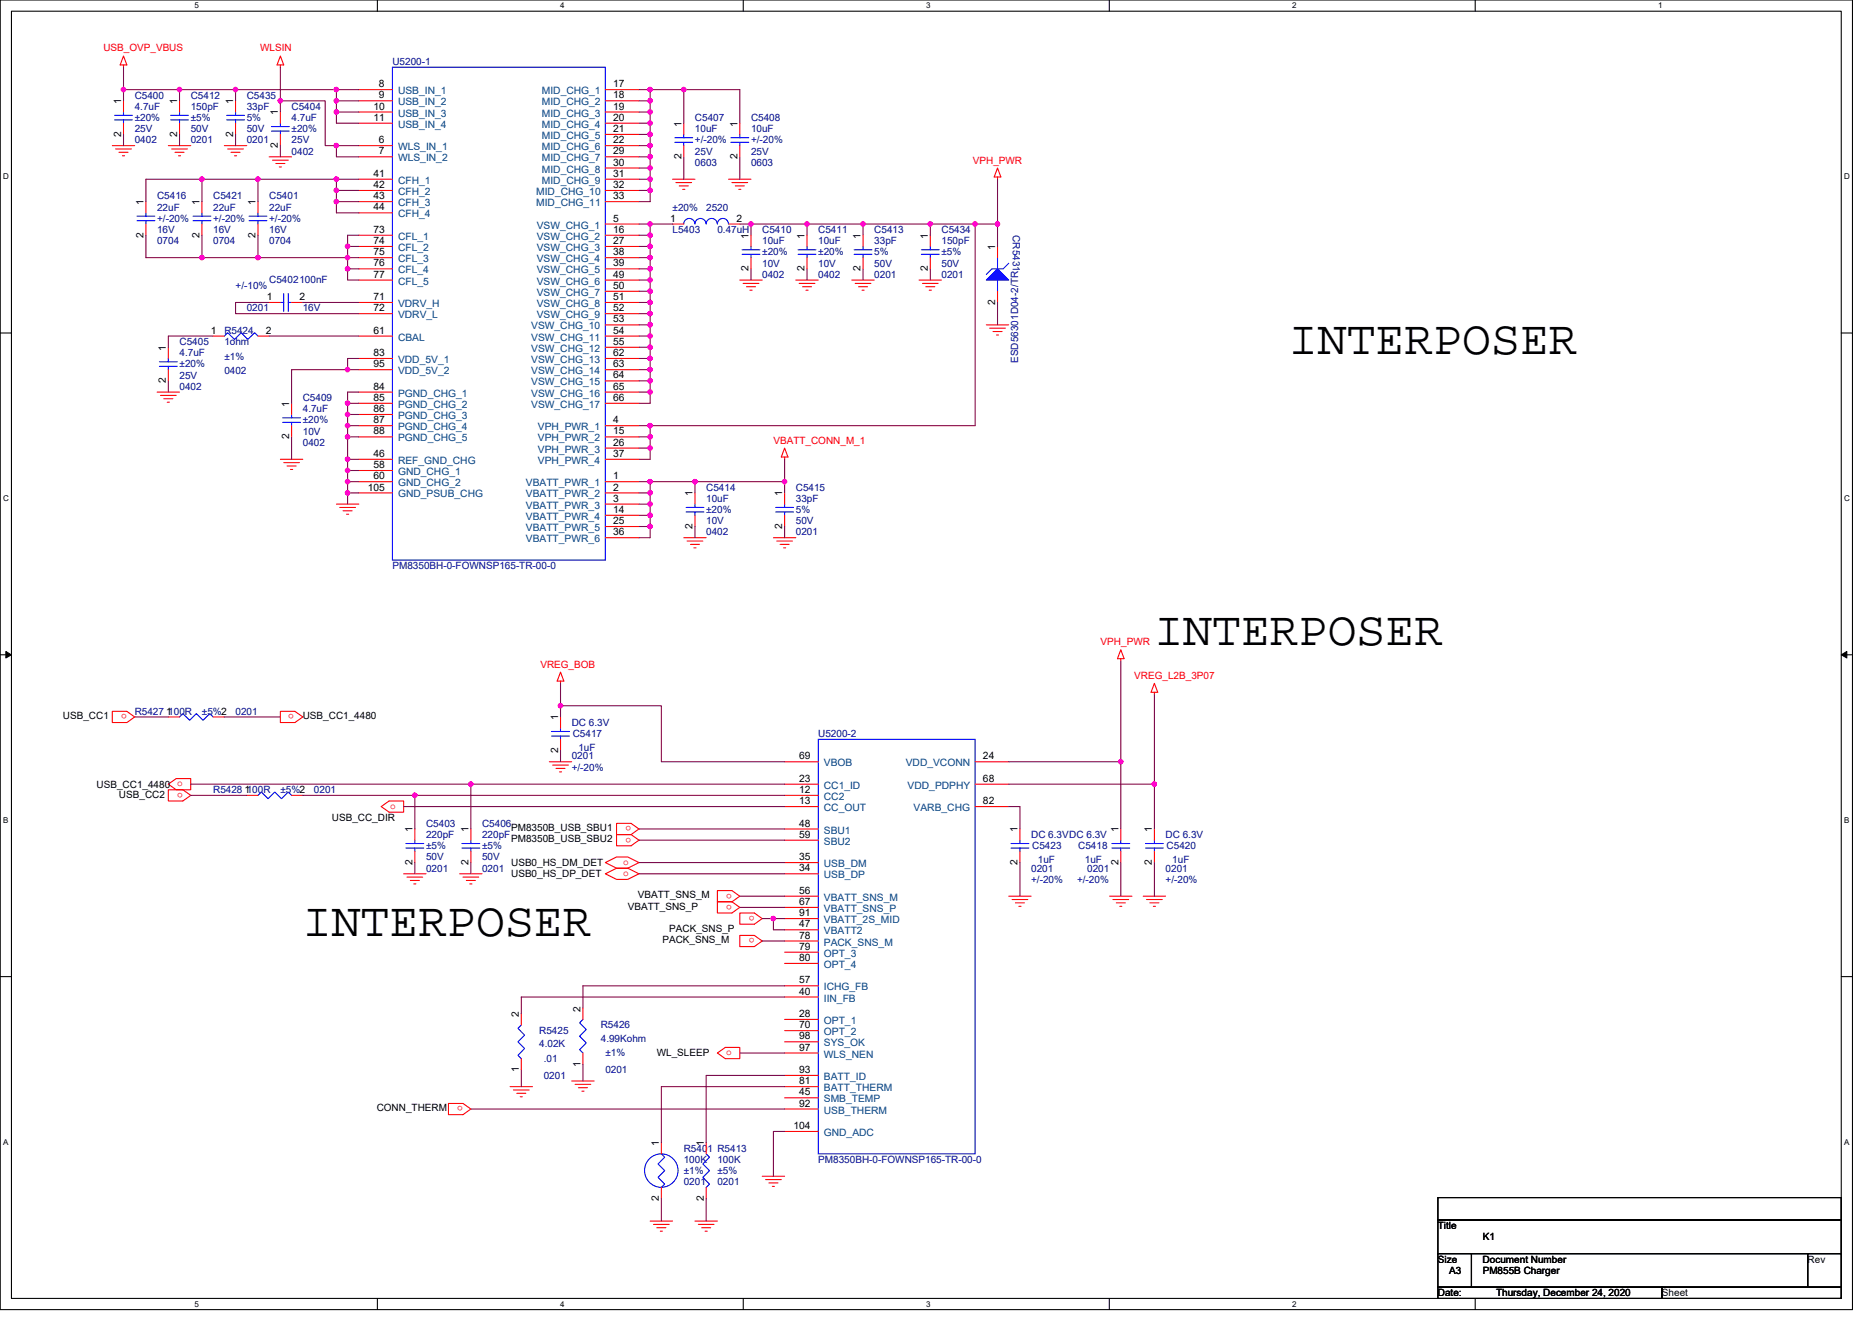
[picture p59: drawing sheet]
<svg xmlns="http://www.w3.org/2000/svg" width="297mm" height="210mm" viewBox="0 0 297 210" stroke-linecap="round" stroke-linejoin="round" font-family="sans-serif">
<defs><g id="words">
<g font-size="7.6">
<text x="204.5" y="56.2">INTERPOSER</text>
<text x="183.2" y="102.4">INTERPOSER</text>
<text x="48" y="148.6">INTERPOSER</text>
</g>
<g font-size="1.6" fill="#f00">
<text x="16.4" y="8.2">USB_OVP_VBUS</text>
<text x="41.3" y="8.2">WLSIN</text>
<text x="154.4" y="26">VPH_PWR</text>
<text x="122.7" y="70.4">VBATT_CONN_M_1</text>
<text x="85.7" y="106">VREG_BOB</text>
<text x="174.6" y="102.4">VPH_PWR</text>
<text x="180" y="107.7">VREG_L2B_3P07</text>
<text x="20.1" y="113.4" transform="rotate(180 20.1 113.4)">o</text>
<text x="46.6" y="113.4" transform="rotate(180 46.6 113.4)">o</text>
<text x="29" y="125.8" transform="rotate(180 29 125.8)">o</text>
<text x="61.9" y="128.4">o</text>
<text x="100.1" y="131.1" transform="rotate(180 100.1 131.1)">o</text>
<text x="98.9" y="137.3">o</text>
<text x="100.1" y="132.9" transform="rotate(180 100.1 132.9)">o</text>
<text x="98.9" y="139">o</text>
<text x="116.1" y="143.6" transform="rotate(180 116.1 143.6)">o</text>
<text x="116.1" y="141.8" transform="rotate(180 116.1 141.8)">o</text>
<text x="119.7" y="148.9" transform="rotate(180 119.7 148.9)">o</text>
<text x="119.7" y="145.4" transform="rotate(180 119.7 145.4)">o</text>
<text x="115.2" y="167.5">o</text>
<text x="73.5" y="175.6" transform="rotate(180 73.5 175.6)">o</text>
</g>
<g font-size="1.6" fill="#000080">
<text x="62.3" y="10.3">U5200-1</text>
<text x="21.4" y="15.6">C5400</text>
<text x="21.4" y="17.4">4.7uF</text>
<text x="30.3" y="15.6">C5412</text>
<text x="30.3" y="17.4">150pF</text>
<text x="39.2" y="15.6">C5435</text>
<text x="39.2" y="17.4">33pF</text>
<text x="46.3" y="17.4">C5404</text>
<text x="21.4" y="22.8">0402</text>
<text x="21.4" y="21">25V</text>
<text x="21.4" y="19.2">±20%</text>
<text x="30.3" y="22.8">0201</text>
<text x="30.3" y="21">50V</text>
<text x="30.3" y="19.2">±5%</text>
<text x="39.2" y="22.8">0201</text>
<text x="39.2" y="21">50V</text>
<text x="39.2" y="19.2">5%</text>
<text x="46.3" y="19.2">4.7uF</text>
<text x="46.3" y="22.8">25V</text>
<text x="46.3" y="21">±20%</text>
<text x="110.3" y="19.2">C5407</text>
<text x="110.3" y="21">10uF</text>
<text x="110.3" y="22.8">+/-20%</text>
<text x="119.2" y="19.2">C5408</text>
<text x="119.2" y="21">10uF</text>
<text x="119.2" y="22.8">+/-20%</text>
<text x="46.3" y="24.5">0402</text>
<text x="110.3" y="26.3">0603</text>
<text x="110.3" y="24.5">25V</text>
<text x="119.2" y="26.3">0603</text>
<text x="119.2" y="24.5">25V</text>
<text x="24.9" y="31.6">C5416</text>
<text x="24.9" y="33.4">22uF</text>
<text x="24.9" y="35.2">+/-20%</text>
<text x="33.8" y="31.6">C5421</text>
<text x="33.8" y="33.4">22uF</text>
<text x="33.8" y="35.2">+/-20%</text>
<text x="42.7" y="31.6">C5401</text>
<text x="42.7" y="33.4">22uF</text>
<text x="42.7" y="35.2">+/-20%</text>
<text x="106.7" y="33.4">±20%</text>
<text x="112.1" y="33.4">2520</text>
<text x="24.9" y="38.8">0704</text>
<text x="24.9" y="37">16V</text>
<text x="33.8" y="38.8">0704</text>
<text x="33.8" y="37">16V</text>
<text x="42.7" y="38.8">0704</text>
<text x="42.7" y="37">16V</text>
<text x="106.7" y="37">L5403</text>
<text x="113.8" y="37">0.47uH</text>
<text x="120.9" y="37">C5410</text>
<text x="120.9" y="38.8">10uF</text>
<text x="120.9" y="40.5">±20%</text>
<text x="129.8" y="37">C5411</text>
<text x="129.8" y="38.8">10uF</text>
<text x="129.8" y="40.5">±20%</text>
<text x="138.7" y="37">C5413</text>
<text x="138.7" y="38.8">33pF</text>
<text x="138.7" y="40.5">5%</text>
<text x="149.4" y="37">C5434</text>
<text x="149.4" y="38.8">150pF</text>
<text x="149.4" y="40.5">±5%</text>
<text x="160.7" y="37.3" transform="rotate(90 160.7 37.3)">CR5431</text>
<text x="37.4" y="45.9">+/-10%</text>
<text x="42.7" y="45">C5402100nF</text>
<text x="120.9" y="44.1">0402</text>
<text x="120.9" y="42.3">10V</text>
<text x="129.8" y="44.1">0402</text>
<text x="129.8" y="42.3">10V</text>
<text x="138.7" y="44.1">0201</text>
<text x="138.7" y="42.3">50V</text>
<text x="149.4" y="44.1">0201</text>
<text x="149.4" y="42.3">50V</text>
<text x="35.6" y="53">R5424</text>
<text x="39.2" y="49.4">0201</text>
<text x="48" y="49.4">16V</text>
<text x="28.5" y="54.8">C5405</text>
<text x="28.5" y="56.5">4.7uF</text>
<text x="28.5" y="58.3">±20%</text>
<text x="35.6" y="54.8">1ohm</text>
<text x="35.6" y="57.1">±1%</text>
<text x="35.6" y="59.4">0402</text>
<text x="161.5" y="57.6" transform="rotate(-90 161.5 57.6)">ESD56301D04-2/TR</text>
<text x="28.5" y="61.9">0402</text>
<text x="28.5" y="60.1">25V</text>
<text x="48" y="63.6">C5409</text>
<text x="48" y="65.4">4.7uF</text>
<text x="48" y="70.8">0402</text>
<text x="48" y="69">10V</text>
<text x="48" y="67.2">±20%</text>
<text x="112.1" y="77.9">C5414</text>
<text x="126.3" y="77.9">C5415</text>
<text x="112.1" y="79.7">10uF</text>
<text x="112.1" y="83.2">10V</text>
<text x="112.1" y="81.4">±20%</text>
<text x="126.3" y="79.7">33pF</text>
<text x="126.3" y="83.2">50V</text>
<text x="126.3" y="81.4">5%</text>
<text x="112.1" y="85">0402</text>
<text x="126.3" y="85">0201</text>
<text x="62.3" y="90.3">PM8350BH-0-FOWNSP165-TR-00-0</text>
<text x="21.4" y="113.4">R5427 100R</text>
<text x="32" y="113.4">±5%2</text>
<text x="37.4" y="113.4">0201</text>
<text x="90.7" y="115.2">DC 6.3V</text>
<text x="90.9" y="117">C5417</text>
<text x="91.8" y="119.1">1uF</text>
<text x="129.8" y="117">U5200-2</text>
<text x="33.8" y="125.9">R5428 100R</text>
<text x="44.5" y="125.9">±5%2</text>
<text x="49.8" y="125.9">0201</text>
<text x="90.7" y="120.5">0201</text>
<text x="90.7" y="122.3">+/-20%</text>
<text x="67.6" y="131.2">C5403</text>
<text x="76.5" y="131.2">C5406</text>
<text x="67.6" y="133">220pF</text>
<text x="67.6" y="136.5">50V</text>
<text x="67.6" y="134.8">±5%</text>
<text x="76.5" y="133">220pF</text>
<text x="76.5" y="136.5">50V</text>
<text x="76.5" y="134.8">±5%</text>
<text x="163.6" y="133">DC 6.3VDC 6.3V</text>
<text x="163.8" y="134.8">C5423</text>
<text x="164.7" y="136.9">1uF</text>
<text x="171.1" y="134.8">C5418</text>
<text x="172.1" y="136.9">1uF</text>
<text x="185" y="133">DC 6.3V</text>
<text x="185.1" y="134.8">C5420</text>
<text x="186" y="136.9">1uF</text>
<text x="67.6" y="138.3">0201</text>
<text x="76.5" y="138.3">0201</text>
<text x="163.6" y="138.3">0201</text>
<text x="163.6" y="140.1">+/-20%</text>
<text x="170.9" y="140.1">+/-20%</text>
<text x="172.5" y="138.3">0201</text>
<text x="185" y="138.3">0201</text>
<text x="185" y="140.1">+/-20%</text>
<text x="85.6" y="164.1">R5425</text>
<text x="85.6" y="166.2">4.02K</text>
<text x="95.3" y="163.2">R5426</text>
<text x="95.3" y="165.4">4.99Kohm</text>
<text x="96.1" y="167.7">±1%</text>
<text x="86.3" y="168.5">.01</text>
<text x="86.3" y="171.2">0201</text>
<text x="96.1" y="170.3">0201</text>
<text x="108.5" y="182.8">R5401 R5413</text>
<text x="108.5" y="184.6">100K</text>
<text x="113.8" y="184.6">100K</text>
<text x="129.8" y="184.6">PM8350BH-0-FOWNSP165-TR-00-0</text>
<text x="108.5" y="186.3">±1%</text>
<text x="108.5" y="188.1">0201</text>
<text x="113.8" y="186.3">±5%</text>
<text x="113.8" y="188.1">0201</text>
</g>
<g font-size="1.6">
<text x="19.2" y="16.5" transform="rotate(-90 19.2 16.5)">1</text>
<text x="28.1" y="16.5" transform="rotate(-90 28.1 16.5)">1</text>
<text x="37" y="16.5" transform="rotate(-90 37 16.5)">1</text>
<text x="59.2" y="17.4">10</text>
<text x="60.1" y="13.8">8</text>
<text x="60.1" y="15.6">9</text>
<text x="97.3" y="13.8">17</text>
<text x="97.3" y="15.6">18</text>
<text x="97.3" y="17.4">19</text>
<text x="19.2" y="21.7" transform="rotate(-90 19.2 21.7)">2</text>
<text x="28.1" y="21.7" transform="rotate(-90 28.1 21.7)">2</text>
<text x="37" y="21.7" transform="rotate(-90 37 21.7)">2</text>
<text x="44.1" y="23.5" transform="rotate(-90 44.1 23.5)">2</text>
<text x="44.1" y="18.3" transform="rotate(-90 44.1 18.3)">1</text>
<text x="59.2" y="19.2">11</text>
<text x="60.1" y="22.7">6</text>
<text x="97.3" y="19.2">20</text>
<text x="97.3" y="21">21</text>
<text x="97.3" y="22.7">22</text>
<text x="108.1" y="20.1" transform="rotate(-90 108.1 20.1)">1</text>
<text x="117" y="20.1" transform="rotate(-90 117 20.1)">1</text>
<text x="59.2" y="28.1">41</text>
<text x="59.2" y="29.8">42</text>
<text x="60.1" y="24.5">7</text>
<text x="97.3" y="29.8">32</text>
<text x="97.3" y="24.5">29</text>
<text x="97.3" y="26.3">30</text>
<text x="97.3" y="28.1">31</text>
<text x="108.1" y="25.3" transform="rotate(-90 108.1 25.3)">2</text>
<text x="117" y="25.3" transform="rotate(-90 117 25.3)">2</text>
<text x="22.8" y="32.5" transform="rotate(-90 22.8 32.5)">1</text>
<text x="31.7" y="32.5" transform="rotate(-90 31.7 32.5)">1</text>
<text x="40.6" y="32.5" transform="rotate(-90 40.6 32.5)">1</text>
<text x="59.2" y="31.6">43</text>
<text x="59.2" y="33.4">44</text>
<text x="97.3" y="31.6">33</text>
<text x="97.3" y="35.2">5</text>
<text x="106.4" y="35.2">1</text>
<text x="116.9" y="35.2">2</text>
<text x="22.8" y="37.7" transform="rotate(-90 22.8 37.7)">2</text>
<text x="31.7" y="37.7" transform="rotate(-90 31.7 37.7)">2</text>
<text x="40.6" y="37.7" transform="rotate(-90 40.6 37.7)">2</text>
<text x="59.2" y="37">73</text>
<text x="59.2" y="38.7">74</text>
<text x="59.2" y="40.5">75</text>
<text x="97.3" y="37">16</text>
<text x="97.3" y="38.7">27</text>
<text x="97.3" y="40.5">38</text>
<text x="118.8" y="37.9" transform="rotate(-90 118.8 37.9)">1</text>
<text x="127.7" y="37.9" transform="rotate(-90 127.7 37.9)">1</text>
<text x="136.6" y="37.9" transform="rotate(-90 136.6 37.9)">1</text>
<text x="147.2" y="37.9" transform="rotate(-90 147.2 37.9)">1</text>
<text x="157.9" y="39.6" transform="rotate(-90 157.9 39.6)">1</text>
<text x="42.4" y="47.6">1</text>
<text x="47.5" y="47.6">2</text>
<text x="59.2" y="42.3">76</text>
<text x="59.2" y="44.1">77</text>
<text x="59.2" y="47.6">71</text>
<text x="97.3" y="42.3">39</text>
<text x="97.3" y="44.1">49</text>
<text x="97.3" y="45.8">50</text>
<text x="97.3" y="47.6">51</text>
<text x="118.8" y="43.1" transform="rotate(-90 118.8 43.1)">2</text>
<text x="127.7" y="43.1" transform="rotate(-90 127.7 43.1)">2</text>
<text x="136.6" y="43.1" transform="rotate(-90 136.6 43.1)">2</text>
<text x="147.2" y="43.1" transform="rotate(-90 147.2 43.1)">2</text>
<text x="33.5" y="53">1</text>
<text x="42.2" y="53">2</text>
<text x="59.2" y="49.4">72</text>
<text x="59.2" y="53">61</text>
<text x="97.3" y="49.4">52</text>
<text x="97.3" y="51.2">53</text>
<text x="97.3" y="53">54</text>
<text x="157.9" y="48.4" transform="rotate(-90 157.9 48.4)">2</text>
<text x="26.3" y="55.6" transform="rotate(-90 26.3 55.6)">1</text>
<text x="59.2" y="56.5">83</text>
<text x="59.2" y="58.3">95</text>
<text x="97.3" y="54.7">55</text>
<text x="97.3" y="56.5">62</text>
<text x="97.3" y="58.3">63</text>
<text x="26.3" y="60.8" transform="rotate(-90 26.3 60.8)">2</text>
<text x="45.9" y="64.5" transform="rotate(-90 45.9 64.5)">1</text>
<text x="59.2" y="61.8">84</text>
<text x="59.2" y="63.6">85</text>
<text x="59.2" y="65.4">86</text>
<text x="97.3" y="60.1">64</text>
<text x="97.3" y="61.8">65</text>
<text x="97.3" y="63.6">66</text>
<text x="45.9" y="69.7" transform="rotate(-90 45.9 69.7)">2</text>
<text x="59.2" y="67.2">87</text>
<text x="59.2" y="69">88</text>
<text x="97.3" y="67.2">4</text>
<text x="97.3" y="69">15</text>
<text x="97.3" y="70.7">26</text>
<text x="58.4" y="77.9">105</text>
<text x="59.2" y="72.5">46</text>
<text x="59.2" y="74.3">58</text>
<text x="59.2" y="76.1">60</text>
<text x="97.3" y="72.5">37</text>
<text x="97.3" y="76.1">1</text>
<text x="97.3" y="77.9">2</text>
<text x="97.3" y="79.6">3</text>
<text x="97.3" y="81.4">14</text>
<text x="97.3" y="83.2">25</text>
<text x="109.9" y="83.9" transform="rotate(-90 109.9 83.9)">2</text>
<text x="109.9" y="78.8" transform="rotate(-90 109.9 78.8)">1</text>
<text x="124.1" y="83.9" transform="rotate(-90 124.1 83.9)">2</text>
<text x="124.1" y="78.8" transform="rotate(-90 124.1 78.8)">1</text>
<text x="97.3" y="85">36</text>
<text x="26.3" y="113.4">1</text>
<text x="10" y="114.2">USB_CC1</text>
<text x="48" y="114.2">USB_CC1_4480</text>
<text x="88.6" y="119.5" transform="rotate(-90 88.6 119.5)">2</text>
<text x="88.6" y="114.3" transform="rotate(-90 88.6 114.3)">1</text>
<text x="15.3" y="125">USB_CC1_4480 o</text>
<text x="38.8" y="125.9">1</text>
<text x="126.8" y="120.5">69</text>
<text x="126.8" y="124.1">23</text>
<text x="126.8" y="125.9">12</text>
<text x="156" y="124.1">68</text>
<text x="156" y="120.5">24</text>
<text x="18.9" y="126.6">USB_CC2</text>
<text x="52.7" y="130.3">USB_CC_DIR</text>
<text x="81.1" y="131.9">PM8350B_USB_SBU1</text>
<text x="126.8" y="127.6">13</text>
<text x="126.8" y="131.2">48</text>
<text x="156" y="127.6">82</text>
<text x="65.4" y="137.3" transform="rotate(-90 65.4 137.3)">2</text>
<text x="65.4" y="132.1" transform="rotate(-90 65.4 132.1)">1</text>
<text x="74.3" y="137.3" transform="rotate(-90 74.3 137.3)">2</text>
<text x="74.3" y="132.1" transform="rotate(-90 74.3 132.1)">1</text>
<text x="81.1" y="133.7">PM8350B_USB_SBU2</text>
<text x="81.1" y="137.4">USB0_HS_DM_DET</text>
<text x="126.8" y="133">59</text>
<text x="126.8" y="136.5">35</text>
<text x="161.5" y="137.3" transform="rotate(-90 161.5 137.3)">2</text>
<text x="161.5" y="132.1" transform="rotate(-90 161.5 132.1)">1</text>
<text x="177.5" y="137.3" transform="rotate(-90 177.5 137.3)">2</text>
<text x="177.5" y="132.1" transform="rotate(-90 177.5 132.1)">1</text>
<text x="182.8" y="137.3" transform="rotate(-90 182.8 137.3)">2</text>
<text x="182.8" y="132.1" transform="rotate(-90 182.8 132.1)">1</text>
<text x="81.1" y="139.2">USB0_HS_DP_DET</text>
<text x="101.2" y="142.6">VBATT_SNS_M</text>
<text x="126.8" y="138.3">34</text>
<text x="126.8" y="141.9">56</text>
<text x="126.8" y="143.6">67</text>
<text x="99.6" y="144.4">VBATT_SNS_P</text>
<text x="105.1" y="149.7">PACK_SNS_M</text>
<text x="106.2" y="147.9">PACK_SNS_P</text>
<text x="126.8" y="145.4">91</text>
<text x="126.8" y="147.2">47</text>
<text x="126.8" y="149">78</text>
<text x="126.8" y="150.7">79</text>
<text x="126.8" y="152.5">80</text>
<text x="82.3" y="161.4" transform="rotate(-90 82.3 161.4)">2</text>
<text x="92.1" y="160.5" transform="rotate(-90 92.1 160.5)">2</text>
<text x="126.8" y="156.1">57</text>
<text x="126.8" y="157.9">40</text>
<text x="126.8" y="161.4">28</text>
<text x="104.2" y="167.7">WL_SLEEP</text>
<text x="126.8" y="163.2">70</text>
<text x="126.8" y="165">98</text>
<text x="126.8" y="166.8">97</text>
<text x="82.3" y="170.2" transform="rotate(-90 82.3 170.2)">1</text>
<text x="92.1" y="169.3" transform="rotate(-90 92.1 169.3)">1</text>
<text x="126.8" y="170.3">93</text>
<text x="126.8" y="172.1">81</text>
<text x="126.8" y="173.9">45</text>
<text x="59.8" y="176.4">CONN_THERM</text>
<text x="125.9" y="179.2">104</text>
<text x="126.8" y="175.6">92</text>
<text x="104.6" y="181.9" transform="rotate(-90 104.6 181.9)">1</text>
<text x="111.7" y="181.9" transform="rotate(-90 111.7 181.9)">1</text>
<text x="104.6" y="190.6" transform="rotate(-90 104.6 190.6)">2</text>
<text x="111.7" y="190.6" transform="rotate(-90 111.7 190.6)">2</text>
<text x="228.1" y="195.1">Title</text>
<text x="235.3" y="196.8">K1</text>
<text x="228.1" y="200.4">Size</text>
<text x="229.9" y="202.2">A3</text>
<text x="235.3" y="200.4">Document Number</text>
<text x="235.3" y="202.2">PM855B Charger</text>
<text x="286.8" y="200.4">Rev</text>
<text x="228.1" y="205.7">Date:</text>
<text x="237.4" y="205.7">Thursday, December 24, 2020</text>
<text x="263.7" y="205.7">Sheet</text>
</g>
<g font-size="1.6" fill="#004080">
<text x="63.2" y="14.9">USB_IN_1</text>
<text x="63.2" y="16.7">USB_IN_2</text>
<text x="86" y="14.9">MID_CHG_1</text>
<text x="86" y="16.7">MID_CHG_2</text>
<text x="63.2" y="18.5">USB_IN_3</text>
<text x="63.2" y="20.3">USB_IN_4</text>
<text x="63.2" y="23.8">WLS_IN_1</text>
<text x="86" y="18.5">MID_CHG_3</text>
<text x="86" y="20.3">MID_CHG_4</text>
<text x="86" y="22.1">MID_CHG_5</text>
<text x="86" y="23.8">MID_CHG_6</text>
<text x="63.2" y="25.6">WLS_IN_2</text>
<text x="63.2" y="29.2">CFH_1</text>
<text x="86" y="25.6">MID_CHG_7</text>
<text x="86" y="27.4">MID_CHG_8</text>
<text x="86" y="29.2">MID_CHG_9</text>
<text x="63.2" y="30.9">CFH_2</text>
<text x="63.2" y="32.7">CFH_3</text>
<text x="63.2" y="34.5">CFH_4</text>
<text x="85.1" y="30.9">MID_CHG_10</text>
<text x="85.1" y="32.7">MID_CHG_11</text>
<text x="63.2" y="38.1">CFL_1</text>
<text x="63.2" y="39.8">CFL_2</text>
<text x="63.2" y="41.6">CFL_3</text>
<text x="85.2" y="36.3">VSW_CHG_1</text>
<text x="85.2" y="38.1">VSW_CHG_2</text>
<text x="85.2" y="39.8">VSW_CHG_3</text>
<text x="85.2" y="41.6">VSW_CHG_4</text>
<text x="63.2" y="43.4">CFL_4</text>
<text x="63.2" y="45.2">CFL_5</text>
<text x="85.2" y="43.4">VSW_CHG_5</text>
<text x="85.2" y="45.2">VSW_CHG_6</text>
<text x="85.2" y="46.9">VSW_CHG_7</text>
<text x="63.2" y="48.7">VDRV_H</text>
<text x="63.2" y="50.5">VDRV_L</text>
<text x="84.3" y="52.3">VSW_CHG_10</text>
<text x="85.2" y="48.7">VSW_CHG_8</text>
<text x="85.2" y="50.5">VSW_CHG_9</text>
<text x="63.2" y="54.1">CBAL</text>
<text x="63.2" y="57.6">VDD_5V_1</text>
<text x="63.2" y="59.4">VDD_5V_2</text>
<text x="84.3" y="54.1">VSW_CHG_11</text>
<text x="84.3" y="55.8">VSW_CHG_12</text>
<text x="84.3" y="57.6">VSW_CHG_13</text>
<text x="84.3" y="59.4">VSW_CHG_14</text>
<text x="63.2" y="62.9">PGND_CHG_1</text>
<text x="63.2" y="64.7">PGND_CHG_2</text>
<text x="84.3" y="61.2">VSW_CHG_15</text>
<text x="84.3" y="62.9">VSW_CHG_16</text>
<text x="84.3" y="64.7">VSW_CHG_17</text>
<text x="63.2" y="66.5">PGND_CHG_3</text>
<text x="63.2" y="68.3">PGND_CHG_4</text>
<text x="63.2" y="70.1">PGND_CHG_5</text>
<text x="85.3" y="68.3">VPH_PWR_1</text>
<text x="85.3" y="70.1">VPH_PWR_2</text>
<text x="85.3" y="71.8">VPH_PWR_3</text>
<text x="63.2" y="73.6">REF_GND_CHG</text>
<text x="63.2" y="75.4">GND_CHG_1</text>
<text x="63.2" y="77.2">GND_CHG_2</text>
<text x="83.4" y="77.2">VBATT_PWR_1</text>
<text x="85.3" y="73.6">VPH_PWR_4</text>
<text x="63.2" y="79">GND_PSUB_CHG</text>
<text x="83.4" y="79">VBATT_PWR_2</text>
<text x="83.4" y="80.7">VBATT_PWR_3</text>
<text x="83.4" y="82.5">VBATT_PWR_4</text>
<text x="83.4" y="84.3">VBATT_PWR_5</text>
<text x="83.4" y="86.1">VBATT_PWR_6</text>
<text x="130.7" y="121.6">VBOB</text>
<text x="130.7" y="125.2">CC1_ID</text>
<text x="143.7" y="121.6">VDD_VCONN</text>
<text x="144" y="125.2">VDD_PDPHY</text>
<text x="130.7" y="127">CC2</text>
<text x="130.7" y="128.7">CC_OUT</text>
<text x="145" y="128.7">VARB_CHG</text>
<text x="130.7" y="132.3">SBU1</text>
<text x="130.7" y="134.1">SBU2</text>
<text x="130.7" y="137.6">USB_DM</text>
<text x="130.7" y="139.4">USB_DP</text>
<text x="130.7" y="143">VBATT_SNS_M</text>
<text x="130.7" y="144.7">VBATT_SNS_P</text>
<text x="130.7" y="146.5">VBATT_2S_MID</text>
<text x="130.7" y="148.3">VBATT2</text>
<text x="130.7" y="150.1">PACK_SNS_M</text>
<text x="130.7" y="151.8">OPT_3</text>
<text x="130.7" y="153.6">OPT_4</text>
<text x="130.7" y="157.2">ICHG_FB</text>
<text x="130.7" y="159">IIN_FB</text>
<text x="130.7" y="162.5">OPT_1</text>
<text x="130.7" y="164.3">OPT_2</text>
<text x="130.7" y="166.1">SYS_OK</text>
<text x="130.7" y="167.9">WLS_NEN</text>
<text x="130.7" y="171.4">BATT_ID</text>
<text x="130.7" y="173.2">BATT_THERM</text>
<text x="130.7" y="175">SMB_TEMP</text>
<text x="130.7" y="176.7">USB_THERM</text>
<text x="130.7" y="180.3">GND_ADC</text>
</g>
<g font-size="1.3">
<text x="30.8" y="1.3">5</text>
<text x="88.9" y="1.3">4</text>
<text x="147" y="1.3">3</text>
<text x="205" y="1.3">2</text>
<text x="263.1" y="1.3">1</text>
<text x=".5" y="28.4">D</text>
<text x="292.6" y="28.4">D</text>
<text x=".5" y="79.5">C</text>
<text x="292.6" y="79.5">C</text>
<text x=".5" y="130.6">B</text>
<text x="292.6" y="130.6">B</text>
<text x=".5" y="181.7">A</text>
<text x="292.6" y="181.7">A</text>
<text x="30.8" y="207.4">5</text>
<text x="88.9" y="207.4">4</text>
<text x="147" y="207.4">3</text>
<text x="205" y="207.4">2</text>
</g>
</g></defs>
<path d="M0 0h293.9v207.9h-293.9zM1.8 1.8h290.4v204.3h-290.4z" fill="none" stroke="#000" stroke-width=".17"/>
<g fill="#fff">
<path d="M30.8 .2h.7v1.4h-.7z"/>
<path d="M30.8 206.3h.7v1.4h-.7z"/>
</g>
<path d="M59.9 0v1.8M59.9 206.1v1.8" fill="none" stroke="#000" stroke-width=".17"/>
<g fill="#fff">
<path d="M88.9 .2h.7v1.4h-.7z"/>
<path d="M88.9 206.3h.7v1.4h-.7z"/>
</g>
<path d="M117.9 0v1.8M117.9 206.1v1.8" fill="none" stroke="#000" stroke-width=".17"/>
<g fill="#fff">
<path d="M147 .2h.7v1.4h-.7z"/>
<path d="M147 206.3h.7v1.4h-.7z"/>
</g>
<path d="M176 0v1.8M176 206.1v1.8" fill="none" stroke="#000" stroke-width=".17"/>
<g fill="#fff">
<path d="M205 .2h.7v1.4h-.7z"/>
<path d="M205 206.3h.7v1.4h-.7z"/>
</g>
<path d="M234.1 0v1.8M234.1 206.1v1.8" fill="none" stroke="#000" stroke-width=".17"/>
<g fill="#fff">
<path d="M263.1 .2h.7v1.4h-.7z"/>
<path d="M.5 27.3h.9v1.4h-.9z"/>
<path d="M292.6 27.3h.9v1.4h-.9z"/>
<path d="M.5 78.4h.9v1.4h-.9z"/>
<path d="M292.6 78.4h.9v1.4h-.9z"/>
</g>
<path d="M0 52.9h1.8M292.2 52.9h1.7" fill="none" stroke="#000" stroke-width=".17"/>
<g fill="#fff">
<path d="M.5 129.5h.8v1.4h-.8z"/>
<path d="M292.6 129.5h.9v1.4h-.9z"/>
</g>
<path d="M0 103.9h1.8M292.2 103.9h1.7" fill="none" stroke="#000" stroke-width=".17"/>
<path d="M.9 103.4l.9 .5-.9 .5zM292.2 103.9l.8-.5v1z" fill="#000" stroke="#000" stroke-width=".16"/>
<g fill="#fff">
<path d="M.5 180.5h.8v1.4h-.8z"/>
<path d="M292.6 180.5h.9v1.4h-.9z"/>
</g>
<path d="M0 155h1.8M292.2 155h1.7M228.2 190.1h64v3.5h-64zM228.2 193.6h64v5.4h-64zM228.2 199h5.3v5.3h-5.3zM233.5 199h53.3v5.3h-53.3zM286.8 199h5.4v5.3h-5.4zM228.2 204.3h35.5v1.8h-35.5zM263.7 204.3h28.5v1.8h-28.5z" fill="none" stroke="#000" stroke-width=".17"/>
<g fill="none" stroke="#f00" stroke-width=".17">
<path d="M19.6 8.9l.5 1.4h-1zM19.6 10.3v.4M19.6 16v1.8M19.6 19.6v1.7M28.5 16v1.8M28.5 19.6v1.7M37.4 16v1.8M37.4 19.6v1.7M44.5 8.9l.5 1.4h-1zM44.5 10.3v.4M44.5 17.8v1.8M56.9 14.2h5.4"/>
<path d="M56.9 16h5.4M56.9 17.8h5.4M56.9 19.6h5.4M96.1 14.2h5.3M96.1 16h5.3M96.1 17.8h5.3M96.1 19.6h5.3M108.5 19.6v1.7M117.4 19.6v1.7M17.8 23.1h3.6M18.3 23.6h2.5M18.9 24.2h1.4"/>
<path d="M19.4 24.7h.4M23.2 32v1.8M23.2 35.6v1.7M26.7 23.1h3.6M27.2 23.6h2.5M27.8 24.2h1.4M28.3 24.7h.4M32 32v1.8M32 35.6v1.7M35.6 23.1h3.6M36.1 23.6h2.5M36.7 24.2h1.4"/>
<path d="M37.2 24.7h.3M40.9 32v1.8M40.9 35.6v1.7M42.7 24.9h3.6M43.2 25.4h2.5M43.8 26h1.4M44.3 26.5h.4M44.5 21.3v1.8M56.9 23.1h5.4M56.9 24.9h5.4M56.9 28.4h5.4M56.9 30.2h5.4"/>
<path d="M56.9 32h5.4M56.9 33.8h5.4M56.9 37.3h5.4M56.9 39.1h5.4M96.1 21.3h5.3M96.1 23.1h5.3M96.1 24.9h5.3M96.1 26.7h5.3M96.1 28.4h5.3M96.1 30.2h5.3M96.1 32h5.3M96.1 35.6h5.3"/>
<path d="M96.1 37.3h5.3M96.1 39.1h5.3M106.7 35.6h1.8M106.7 28.4h3.6M107.2 29h2.5M107.8 29.5h1.4M108.3 30.1h.4M108.5 23.1v1.8M115.6 28.4h3.6M115.6 35.6h1.8M116.1 29h2.5M116.7 29.5h1.4"/>
<path d="M117.2 30.1h.4M117.4 23.1v1.8M119.2 37.3v1.8M128.1 37.3v1.8M136.9 37.3v1.8M147.6 37.3v1.8M158.3 26.7l.5 1.4h-1zM158.3 28.1v.3M158.3 39.1v1.8M26.7 55.1v1.8M26.7 58.7v1.8M33.8 53.3h1.8"/>
<path d="M40.9 53.3h1.8M42.7 48h1.8M46.3 48h1.7M56.9 40.9h5.4M56.9 42.7h5.4M56.9 44.4h5.4M56.9 48h5.4M56.9 49.8h5.4M56.9 53.3h5.4M56.9 56.9h5.4M56.9 58.7h5.4M96.1 40.9h5.3"/>
<path d="M96.1 42.7h5.3M96.1 44.4h5.3M96.1 46.2h5.3M96.1 48h5.3M96.1 49.8h5.3M96.1 51.6h5.3M96.1 53.3h5.3M96.1 55.1h5.3M96.1 56.9h5.3M96.1 58.7h5.3M117.4 44.4h3.5M117.9 45h2.5"/>
<path d="M118.4 45.5h1.5M119 46.1h.3M119.2 40.9v1.8M126.3 44.4h3.5M126.8 45h2.5M127.3 45.5h1.5M127.9 46.1h.3M128.1 40.9v1.8M135.2 44.4h3.5M135.7 45h2.5M136.2 45.5h1.5M136.8 46.1h.3"/>
<path d="M136.9 40.9v1.8M145.8 44.4h3.6M146.4 45h2.5M146.9 45.5h1.4M147.4 46.1h.4M147.6 40.9v1.8M156.5 51.6h3.6M157 52.1h2.5M157.6 52.6h1.4M158.1 53.2h.4M158.3 46.2v1.8M24.9 62.2h3.6"/>
<path d="M25.5 62.8h2.5M26 63.3h1.4M26.5 63.8h.4M44.5 72.9h3.5M45 73.4h2.5M45.5 74h1.5M46.1 74.5h.3M46.3 64v1.8M46.3 67.6v1.7M56.9 62.2h5.4M56.9 64h5.4M56.9 65.8h5.4"/>
<path d="M56.9 67.6h5.4M56.9 69.3h5.4M56.9 72.9h5.4M56.9 74.7h5.4M56.9 76.5h5.4M56.9 78.2h5.4M96.1 60.5h5.3M96.1 62.2h5.3M96.1 64h5.3M96.1 67.6h5.3M96.1 69.3h5.3M96.1 71.1h5.3"/>
<path d="M96.1 72.9h5.3M96.1 76.5h5.3M96.1 78.2h5.3M110.3 78.2v1.8M124.5 71.1l.5 1.4h-1zM124.5 72.5v.4M124.5 78.2v1.8M53.4 80h3.5M53.9 80.5h2.5M54.4 81.1h1.5M55 81.6h.3M96.1 80h5.3"/>
<path d="M96.1 81.8h5.3M96.1 83.6h5.3M96.1 85.3h5.3M108.5 85.3h3.6M109 85.9h2.5M109.6 86.4h1.4M110.1 87h.3M110.3 81.8v1.8M122.7 85.3h3.6M123.3 85.9h2.4M123.8 86.4h1.4M124.3 87h.4"/>
<path d="M124.5 81.8v1.8M17.8 112.9h2.3l1.3 .9-1.3 .9h-2.3zM26.7 113.8h1.8M33.8 113.8h1.8M44.5 112.9h2.3l1.2 .9-1.2 .9h-2.3zM88.9 106.7l.6 1.4h-1.1zM88.9 108.1v.4M88.9 113.8v1.8M88.9 117.3v1.8M177.8 103.1l.6 1.4h-1.1zM177.8 104.5v.4M183.2 108.5l.5 1.4h-1.1z"/>
<path d="M183.2 109.9v.3M26.7 124.5l1.3-.9h2.3v1.7h-2.3zM26.7 125.3h2.3l1.3 .9-1.3 .9h-2.3zM39.2 126.2h1.7M46.3 126.2h1.7M60.5 128l1.2-.9h2.3v1.8h-2.3zM64 138.7h3.6M64.6 139.2h2.5M65.1 139.7h1.4M65.8 131.6v1.7M65.8 135.1v1.8M72.9 138.7h3.6"/>
<path d="M73.5 139.2h2.5M74 139.7h1.4M74.7 131.6v1.7M74.7 135.1v1.8M87.2 120.9h3.5M87.7 121.4h2.5M88.2 122h1.5M88.8 122.5h.3M96.1 138.7l1.7-.9h1.8l1.8 .9-1.8 .9h-1.8zM96.1 136.9l1.7-.9h1.8l1.8 .9-1.8 .9h-1.8zM97.8 130.7h2.3l1.3 .9-1.3 .9h-2.3zM97.8 132.5h2.3l1.3 .8-1.3 .9h-2.3z"/>
<path d="M124.5 120.9h5.3M124.5 124.5h5.3M124.5 126.2h5.3M124.5 128h5.3M124.5 131.6h5.3M124.5 133.3h5.3M124.5 136.9h5.3M124.5 138.7h5.3M154.7 120.9h5.4M154.7 124.5h5.4M154.7 128h5.4M161.8 131.6v1.7"/>
<path d="M161.8 135.1v1.8M177.8 131.6v1.7M177.8 135.1v1.8M183.2 131.6v1.7M183.2 135.1v1.8M65.7 140.3h.3M74.5 140.3h.4M113.8 143.1h2.3l1.3 .9-1.3 .9h-2.3zM113.8 141.4h2.3l1.3 .8-1.3 .9h-2.3zM117.4 148.5h2.3l1.2 .9-1.2 .8h-2.3zM117.4 144.9h2.3l1.2 .9-1.2 .9h-2.3zM124.5 142.2h5.3"/>
<path d="M124.5 144h5.3M124.5 145.8h5.3M124.5 147.6h5.3M124.5 149.4h5.3M124.5 151.1h5.3M124.5 152.9h5.3M124.5 156.5h5.3M124.5 158.2h5.3M160.1 142.2h3.5M160.6 142.8h2.5M161.1 143.3h1.5M161.7 143.8h.3"/>
<path d="M176.1 142.2h3.5M176.6 142.8h2.5M177.1 143.3h1.5M177.7 143.8h.3M181.4 142.2h3.6M181.9 142.8h2.5M182.5 143.3h1.4M183 143.8h.3M71.2 175.1h2.3l1.2 .9-1.2 .9h-2.3zM80.9 172.5h3.6M81.5 173h2.5M82 173.5h1.4"/>
<path d="M82.5 174.1h.4M82.7 168v1.8M82.7 160.9v1.8M90.7 171.6h3.6M91.2 172.1h2.5M91.8 172.6h1.4M92.3 173.2h.4M92.5 167.1v1.8M92.5 160v1.8M113.8 167.1l1.3-.9h2.3v1.8h-2.3zM124.5 161.8h5.3M124.5 163.6h5.3"/>
<path d="M124.5 165.4h5.3M124.5 167.1h5.3M124.5 170.7h5.3M124.5 172.5h5.3M124.5 174.2h5.3M124.5 176h5.3M124.5 179.6h5.3M103.2 193.8h3.5M103.7 194.3h2.5M104.2 194.9h1.5M104.8 195.4h.3M104.9 181.4v1.7"/>
<path d="M104.9 188.5v1.7M110.3 193.8h3.5M110.8 194.3h2.5M111.3 194.9h1.5M111.9 195.4h.3M112.1 181.4v1.7M112.1 188.5v1.7M120.9 186.7h3.6M121.5 187.2h2.5M122 187.7h1.4M122.6 188.3h.3"/>
</g>
<g fill="none" stroke="#00f" stroke-width=".17">
<path d="M18.2 18.3h2.8M18.2 19h2.8M19.6 17.8v.5M19.6 19v.6M27.1 18.3h2.8M27.1 19h2.8M28.5 17.8v.5M28.5 19v.6M36 18.3h2.8M36 19h2.8M37.4 17.8v.5M37.4 19v.6"/>
<path d="M44.5 19.6v.5M62.3 10.7h33.8v78.2h-33.8zM21.7 34.3h2.9M21.7 35h2.9M23.2 33.8v.5M23.2 35v.6M30.6 34.3h2.9M30.6 35h2.9M32 33.8v.5M32 35v.6M39.5 34.3h2.9M39.5 35h2.9"/>
<path d="M40.9 33.8v.5M40.9 35v.6M43.1 20.1h2.8M43.1 20.8h2.8M44.5 20.8v.5M107.1 21.9h2.8M107.1 22.6h2.8M108.5 21.3v.6M108.5 22.6v.5M110.3 35.5a.88 .88 0 0 0-.9-.8 .88 .88 0 0 0-.9 .8M112 35.5a.88 .88 0 0 0-.8-.8 .88 .88 0 0 0-.9 .8M113.8 35.5a.88 .88 0 0 0-.9-.8 .88 .88 0 0 0-.8 .8"/>
<path d="M115.6 35.5a.88 .88 0 0 0-.9-.8 .88 .88 0 0 0-.9 .8M116 21.9h2.8M116 22.6h2.8M117.4 21.3v.6M117.4 22.6v.5M117.7 39.6h2.9M119.2 39.1v.5M126.6 39.6h2.9M128.1 39.1v.5M135.5 39.6h2.9M136.9 39.1v.5M146.2 39.6h2.8"/>
<path d="M147.6 39.1v.5M25.3 57.4h2.8M25.3 58.1h2.8M26.7 56.9v.5M26.7 58.1v.6M35.6 53.3l.5-.5 1.1 1.1 1.1-1.1 1 1.1 1.1-1.1 .5 .5M44.5 48h.5M45 46.6v2.8M45.7 46.6v2.8M45.7 48h.6M117.7 40.4h2.9M119.2 40.4v.5"/>
<path d="M126.6 40.4h2.9M128.1 40.4v.5M135.5 40.4h2.9M136.9 40.4v.5M146.2 40.4h2.8M147.6 40.4v.5M158.3 44.4v1.8M158.3 40.9v1.8M160.1 41.8l-.9 .9h-1.8l-.9 .9M44.8 66.3h2.9M44.8 67h2.9M46.3 65.8v.5"/>
<path d="M46.3 67v.6M108.9 80.5h2.8M108.9 81.3h2.8M110.3 80v.5M110.3 81.3v.5M123.1 80.5h2.8M123.1 81.3h2.8M124.5 80v.5M124.5 81.3v.5M28.5 113.8l.5-.5 1.1 1 1.1-1 1 1 1.1-1 .5 .5M87.5 116.1h2.9M87.5 116.8h2.9"/>
<path d="M88.9 115.6v.5M88.9 116.8v.5M129.8 117.3h24.9v65.8h-24.9zM40.9 126.2l.6-.5 1 1.1 1.1-1.1 1.1 1.1 1-1.1 .6 .5M64.4 133.9h2.8M64.4 134.6h2.8M65.8 133.3v.6M65.8 134.6v.5M73.3 133.9h2.8M73.3 134.6h2.8M74.7 133.3v.6M74.7 134.6v.5"/>
<path d="M160.4 133.9h2.9M160.4 134.6h2.9M161.8 133.3v.6M161.8 134.6v.5M176.4 133.9h2.9M176.4 134.6h2.9M177.8 133.3v.6M177.8 134.6v.5M181.8 133.9h2.8M181.8 134.6h2.8M183.2 133.3v.6M183.2 134.6v.5"/>
<path d="M82.7 162.7l-.5 .5 1 1.1-1 1.1 1 1-1 1.1 .5 .5M92.5 161.8l-.5 .5 1 1.1-1 1.1 1 1-1 1.1 .5 .5M104.9 183.1l.6 .6-1.1 1 1.1 1.1-1.1 1.1 1.1 1-.6 .6M112.1 183.1l.5 .6-1.1 1 1.1 1.1-1.1 1.1 1.1 1-.5 .6"/>
<circle cx="104.9" cy="185.8" r="2.66"/>
</g>
<path d="M158.3 42.7l1.8 1.7h-3.6z" fill="#00f" stroke="#00f" stroke-width=".17"/>
<g fill="none" stroke="#800040" stroke-width=".17">
<path d="M19.6 10.7v3.5M19.6 14.2h8.9M19.6 14.2v1.8M28.5 14.2v1.8M28.5 14.2h8.9M37.4 14.2v1.8M37.4 14.2h16M44.5 16v1.8M44.5 10.7v5.3h7.1v7.1h1.8v1.8h3.5M53.4 16v1.8M53.4 17.8v1.8h3.5M53.4 14.2v1.8"/>
<path d="M53.4 16h3.5M53.4 17.8h3.5M53.4 14.2h3.5M101.4 14.2h1.8M101.4 16h1.8M101.4 17.8h1.8M101.4 19.6h1.8M103.2 14.2h5.3M103.2 14.2v1.8M103.2 16v1.8M103.2 17.8v1.8M103.2 19.6v1.7"/>
<path d="M108.5 14.2v5.4M108.5 14.2h8.9v5.4M19.6 21.3v1.8M23.2 37.3v3.6h8.8M28.5 21.3v1.8M32 28.4h8.9M32 28.4h-8.8v3.6M32 28.4v3.6M32 37.3v3.6M37.4 21.3v1.8M40.9 28.4v3.6M40.9 37.3v3.6"/>
<path d="M40.9 28.4h12.5M44.5 23.1v1.8M53.4 28.4v1.8M53.4 32v1.8h3.5M53.4 30.2v1.8M53.4 23.1h3.5M53.4 28.4h3.5M53.4 30.2h3.5M53.4 32h3.5M55.2 39.1v1.8M55.2 39.1h1.7M56.9 37.3h-1.7v1.8"/>
<path d="M101.4 21.3h1.8M101.4 23.1h1.8M101.4 24.9h1.8M101.4 26.7h1.8M101.4 28.4h1.8M101.4 30.2h1.8M101.4 35.6h1.8M101.4 37.3h1.8M101.4 39.1h1.8M103.2 35.6h3.5M103.2 30.2v1.8h-1.8M103.2 21.3v1.8"/>
<path d="M103.2 23.1v1.8M103.2 24.9v1.8M103.2 26.7v1.7M103.2 28.4v1.8M103.2 35.6v1.7M103.2 37.3v1.8M103.2 39.1v1.8M108.5 24.9v3.5M117.4 35.6h1.8M117.4 24.9v3.5M119.2 35.6v1.7M119.2 35.6h8.9"/>
<path d="M128.1 35.6v1.7M128.1 35.6h8.8M136.9 35.6h10.7M136.9 35.6v1.7M147.6 35.6v1.7M147.6 35.6h7.1M154.7 35.6h3.6M154.7 35.6v32h-51.5M158.3 28.4v7.2M158.3 35.6v3.5M32 40.9h8.9M33.8 53.3h-7.1v1.8"/>
<path d="M40.9 40.9h14.3M42.7 48h-5.3v1.8h19.5M42.7 53.3h14.2M48 48h8.9M55.2 40.9v1.8M55.2 58.7h-8.9v5.3M55.2 40.9h1.7M55.2 42.7h1.7M55.2 42.7v1.7h1.7M55.2 58.7h1.7M56.9 56.9h-1.7v1.8M101.4 40.9h1.8"/>
<path d="M101.4 42.7h1.8M101.4 44.4h1.8M101.4 46.2h1.8M101.4 48h1.8M101.4 49.8h1.8M101.4 51.6h1.8M101.4 53.3h1.8M101.4 55.1h1.8M101.4 56.9h1.8M101.4 58.7h1.8M103.2 40.9v1.8M103.2 42.7v1.7"/>
<path d="M103.2 44.4v1.8M103.2 46.2v1.8M103.2 48v1.8M103.2 49.8v1.8M103.2 51.6v1.7M103.2 53.3v1.8M103.2 55.1v1.8M103.2 56.9v1.8M103.2 58.7v1.8M119.2 42.7v1.7M128.1 42.7v1.7M136.9 42.7v1.7"/>
<path d="M147.6 42.7v1.7M158.3 48v3.6M26.7 60.5v1.7M46.3 69.3v3.6M55.2 67.6v1.7M55.2 65.8v1.8M55.2 64v1.8M55.2 72.9v1.8M55.2 76.5v1.7M55.2 74.7v1.8M55.2 78.2v1.8M55.2 69.3v3.6"/>
<path d="M55.2 69.3h1.7M55.2 67.6h1.7M55.2 65.8h1.7M55.2 64h1.7M55.2 72.9h1.7M55.2 78.2h1.7M55.2 76.5h1.7M55.2 74.7h1.7M56.9 62.2h-1.7v1.8M101.4 60.5h1.8M101.4 62.2h1.8M101.4 71.1h1.8"/>
<path d="M101.4 67.6h1.8M101.4 69.3h1.8M101.4 76.5h1.8M101.4 78.2h1.8M103.2 62.2v1.8h-1.8M103.2 60.5v1.7M103.2 67.6v1.7M103.2 71.1v1.8h-1.8M103.2 69.3v1.8M103.2 76.5v1.7M103.2 78.2v1.8M103.2 76.5h7.1"/>
<path d="M110.3 76.5v1.7M110.3 76.5h14.2M124.5 72.9v3.6M124.5 76.5v1.7M101.4 83.6h1.8M101.4 81.8h1.8M101.4 80h1.8M103.2 83.6v1.7h-1.8M103.2 81.8v1.8M103.2 80v1.8M110.3 83.6v1.7M124.5 83.6v1.7"/>
<path d="M21.4 113.8h5.3M35.6 113.8h8.9M88.9 108.5v3.5M88.9 112v1.8M88.9 119.1v1.8M88.9 112h16v8.9h19.6M177.8 104.9v16M183.2 110.2v14.3M30.3 124.5h44.4M30.3 126.2h8.9M48 126.2h17.8M64 128h60.5"/>
<path d="M65.8 126.2h58.7M65.8 126.2v5.4M65.8 136.9v1.8M74.7 124.5v7.1M74.7 136.9v1.8M74.7 124.5h49.8M101.4 131.6h23.1M101.4 133.3h23.1M101.4 136.9h23.1M101.4 138.7h23.1M160.1 124.5h23.1M160.1 128h1.7v3.6"/>
<path d="M160.1 120.9h17.7M161.8 136.9v5.3M177.8 120.9v10.7M177.8 136.9v5.3M183.2 124.5v7.1M183.2 136.9v5.3M117.4 142.2h7.1M117.4 144h7.1M120.9 145.8h1.8M120.9 149.4h3.6M122.7 145.8v1.8h1.8M122.7 145.8h1.8"/>
<path d="M124.5 156.5h-32v3.5M124.5 158.2h-41.8v2.7M74.7 176h49.8M82.7 169.8v2.7M92.5 168.9v2.7M117.4 167.1h7.1M124.5 179.6h-1.8v7.1M124.5 170.7h-12.4v10.7M124.5 172.5h-19.6v8.9M104.9 190.2v3.6M112.1 190.2v3.6"/>
</g>
<g fill="#f0f" stroke="#f0f" stroke-width=".17">
<circle cx="53.4" cy="17.8" r=".35"/>
<circle cx="28.5" cy="14.2" r=".35"/>
<circle cx="19.6" cy="14.2" r=".35"/>
<circle cx="53.4" cy="16" r=".35"/>
<circle cx="53.4" cy="23.1" r=".35"/>
<circle cx="44.5" cy="16" r=".35"/>
<circle cx="40.9" cy="28.4" r=".35"/>
<circle cx="32" cy="28.4" r=".35"/>
<circle cx="53.4" cy="28.4" r=".35"/>
<circle cx="53.4" cy="30.2" r=".35"/>
<circle cx="53.4" cy="32" r=".35"/>
<circle cx="40.9" cy="40.9" r=".35"/>
<circle cx="32" cy="40.9" r=".35"/>
<circle cx="55.1" cy="40.9" r=".35"/>
<circle cx="55.1" cy="39.1" r=".35"/>
<circle cx="55.1" cy="42.7" r=".35"/>
<circle cx="55.1" cy="58.7" r=".35"/>
<circle cx="55.1" cy="69.3" r=".35"/>
<circle cx="55.1" cy="67.6" r=".35"/>
<circle cx="55.1" cy="65.8" r=".35"/>
<circle cx="55.1" cy="64" r=".35"/>
<circle cx="55.1" cy="72.9" r=".35"/>
<circle cx="55.1" cy="76.4" r=".35"/>
<circle cx="55.1" cy="74.7" r=".35"/>
<circle cx="55.1" cy="78.2" r=".35"/>
<circle cx="103.2" cy="16" r=".35"/>
<circle cx="103.2" cy="14.2" r=".35"/>
<circle cx="103.2" cy="19.5" r=".35"/>
<circle cx="103.2" cy="17.8" r=".35"/>
<circle cx="103.2" cy="21.3" r=".35"/>
<circle cx="103.2" cy="23.1" r=".35"/>
<circle cx="103.2" cy="24.9" r=".35"/>
<circle cx="103.2" cy="28.4" r=".35"/>
<circle cx="103.2" cy="26.7" r=".35"/>
<circle cx="103.2" cy="30.2" r=".35"/>
<circle cx="108.5" cy="14.2" r=".35"/>
<circle cx="103.2" cy="37.3" r=".35"/>
<circle cx="103.2" cy="35.5" r=".35"/>
<circle cx="103.2" cy="40.9" r=".35"/>
<circle cx="103.2" cy="39.1" r=".35"/>
<circle cx="103.2" cy="42.7" r=".35"/>
<circle cx="103.2" cy="44.4" r=".35"/>
<circle cx="103.2" cy="46.2" r=".35"/>
<circle cx="103.2" cy="48" r=".35"/>
<circle cx="103.2" cy="49.8" r=".35"/>
<circle cx="103.2" cy="51.5" r=".35"/>
<circle cx="103.2" cy="55.1" r=".35"/>
<circle cx="103.2" cy="53.3" r=".35"/>
<circle cx="103.2" cy="56.9" r=".35"/>
<circle cx="103.2" cy="58.7" r=".35"/>
<circle cx="103.2" cy="60.4" r=".35"/>
<circle cx="103.2" cy="62.2" r=".35"/>
<circle cx="119.2" cy="35.5" r=".35"/>
<circle cx="136.9" cy="35.5" r=".35"/>
<circle cx="128" cy="35.5" r=".35"/>
<circle cx="158.3" cy="35.5" r=".35"/>
<circle cx="103.2" cy="71.1" r=".35"/>
<circle cx="103.2" cy="67.6" r=".35"/>
<circle cx="103.2" cy="69.3" r=".35"/>
<circle cx="103.2" cy="76.4" r=".35"/>
<circle cx="103.2" cy="81.8" r=".35"/>
<circle cx="103.2" cy="83.6" r=".35"/>
<circle cx="103.2" cy="80" r=".35"/>
<circle cx="103.2" cy="78.2" r=".35"/>
<circle cx="124.5" cy="76.4" r=".35"/>
<circle cx="110.3" cy="76.4" r=".35"/>
<circle cx="88.9" cy="112" r=".35"/>
<circle cx="74.7" cy="124.4" r=".35"/>
<circle cx="65.8" cy="126.2" r=".35"/>
<circle cx="177.8" cy="120.9" r=".35"/>
<circle cx="183.2" cy="124.4" r=".35"/>
<circle cx="122.7" cy="145.8" r=".35"/>
<circle cx="154.7" cy="35.5" r=".35"/>
<circle cx="147.6" cy="35.5" r=".35"/>
<circle cx="53.4" cy="14.2" r=".35"/>
<circle cx="37.4" cy="14.2" r=".35"/>
</g>
<use href="#words"/>
</svg>
